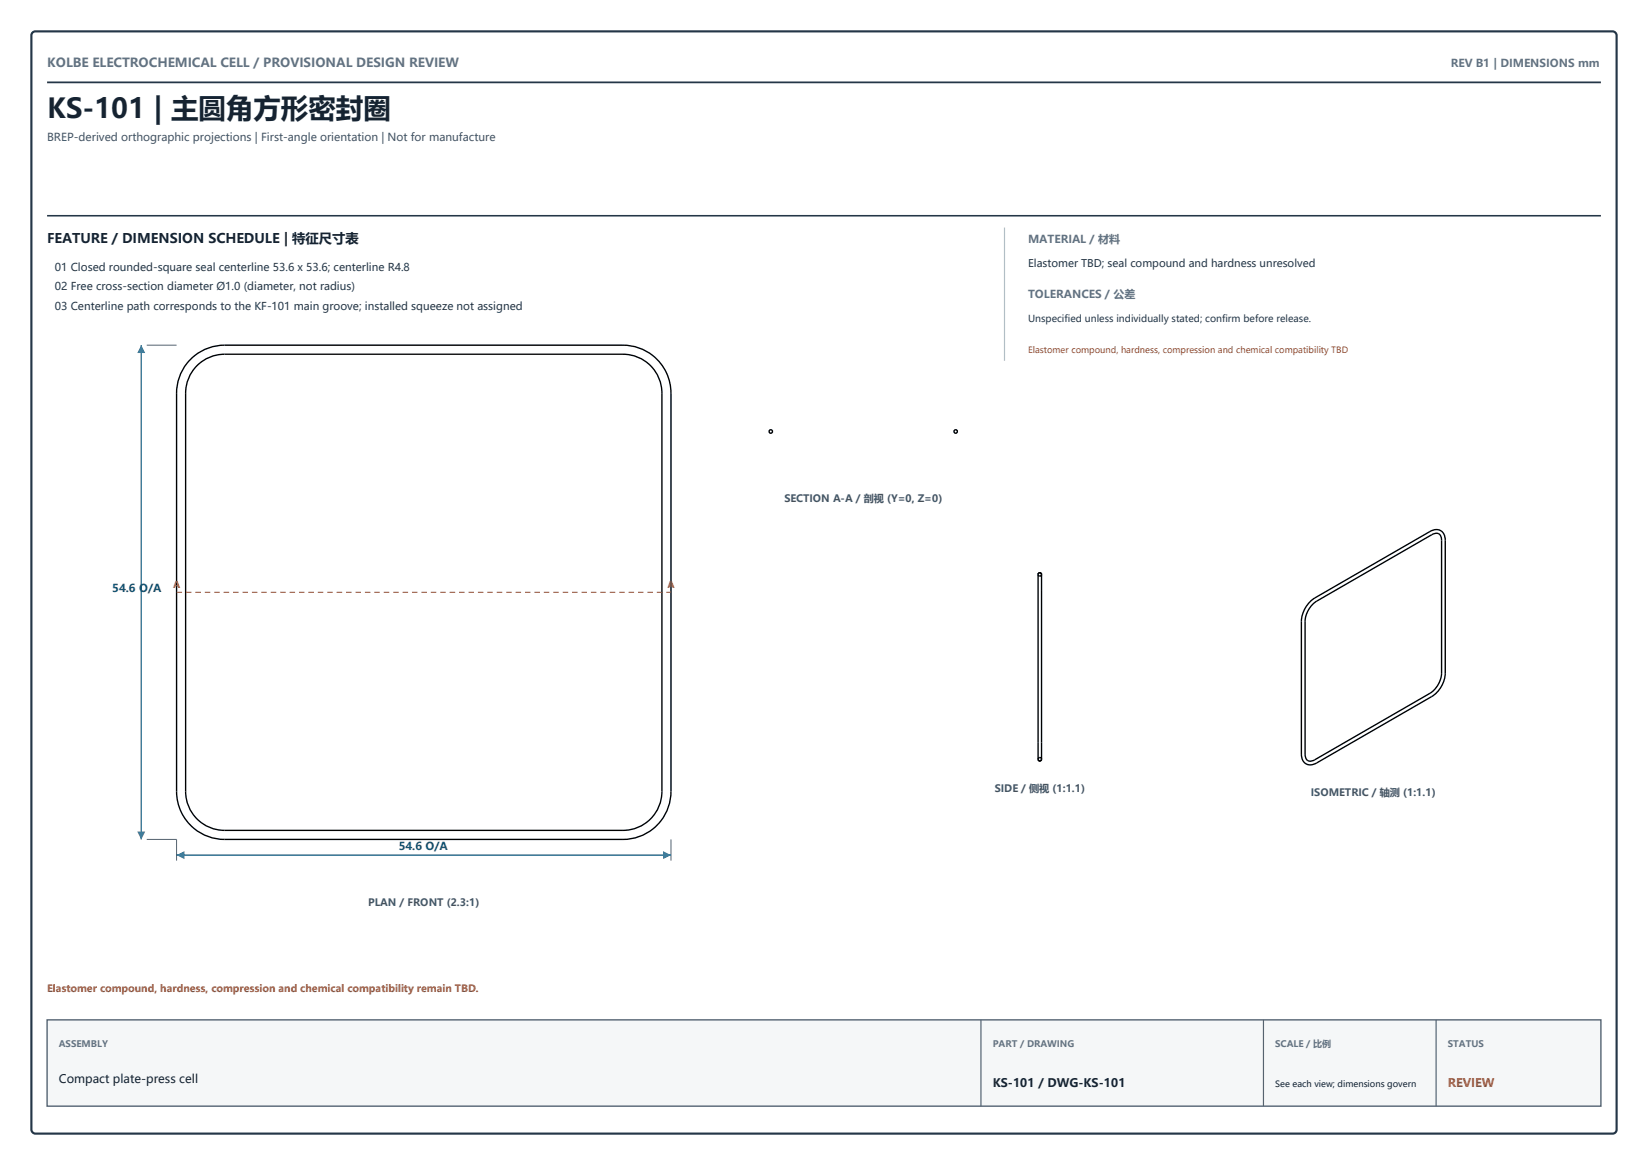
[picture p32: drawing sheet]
<svg xmlns="http://www.w3.org/2000/svg" width="315mm" height="223mm" viewBox="0 0 315 223" stroke-linecap="round" stroke-linejoin="round" font-family="sans-serif">
<defs><g id="words">
<text font-size="5.3" fill="#162331" x="9" y="22.5">KS-101 | 主圆角方形密封圈</text>
<text font-size="2.5" fill="#162331" x="9" y="46.5">FEATURE / DIMENSION SCHEDULE | 特征尺寸表</text>
<text font-size="2.4" fill="#607283" x="9" y="12.7">KOLBE ELECTROCHEMICAL CELL / PROVISIONAL DESIGN REVIEW</text>
<g font-size="2.3" fill="#162331">
<text x="11.3" y="207">Compact plate-press cell</text>
<text x="189.8" y="207.8">KS-101 / DWG-KS-101</text>
</g>
<text font-size="2.3" fill="#9b4b2a" x="276.8" y="207.8">REVIEW</text>
<g font-size="2.1" fill="#607283">
<text x="277.3" y="12.7">REV B1 | DIMENSIONS mm</text>
<text x="196.5" y="46.5">MATERIAL / 材料</text>
<text x="196.5" y="57">TOLERANCES / 公差</text>
</g>
<text font-size="2.1" fill="#435464" x="9" y="27">BREP-derived orthographic projections | First-angle orientation | Not for manufacture</text>
<g font-size="2.1" fill="#243647">
<text x="10.5" y="51.7">01 Closed rounded-square seal centerline 53.6 x 53.6; centerline R4.8</text>
<text x="10.5" y="55.5">02 Free cross-section diameter Ø1.0 (diameter, not radius)</text>
<text x="10.5" y="59.3">03 Centerline path corresponds to the KF-101 main groove; installed squeeze not assigned</text>
</g>
<g font-size="2.1" fill="#14526f">
<text x="21.5" y="113.2">54.6 O/A</text>
<text x="76.2" y="162.6">54.6 O/A</text>
</g>
<text font-size="2" fill="#243647" x="196.5" y="51">Elastomer TBD; seal compound and hardness unresolved</text>
<g font-size="1.9" fill="#435464">
<text x="149.9" y="96">SECTION A-A / 剖视 (Y=0, Z=0)</text>
<text x="190.1" y="151.5">SIDE / 侧视 (1:1.1)</text>
<text x="250.5" y="152.2">ISOMETRIC / 轴测 (1:1.1)</text>
<text x="70.3" y="173.2">PLAN / FRONT (2.3:1)</text>
</g>
<text font-size="1.9" fill="#9b4b2a" x="9" y="189.8">Elastomer compound, hardness, compression and chemical compatibility remain TBD.</text>
<text font-size="1.8" fill="#243647" x="196.5" y="61.5">Unspecified unless individually stated; confirm before release.</text>
<g font-size="1.8" fill="#9b4b2a">
<text x="33.1" y="112.4">A</text>
<text x="127.6" y="112.4">A</text>
</g>
<g font-size="1.7" fill="#607283">
<text x="11.3" y="200.2">ASSEMBLY</text>
<text x="189.8" y="200.2">PART / DRAWING</text>
<text x="243.8" y="200.2">SCALE / 比例</text>
<text x="276.8" y="200.2">STATUS</text>
</g>
<text font-size="1.6" fill="#9b4b2a" x="196.5" y="67.5">Elastomer compound, hardness, compression and chemical compatibility TBD</text>
<text font-size="1.6" fill="#162331" x="243.8" y="207.8">See each view; dimensions govern</text>
</g></defs>
<path d="M6.2 6.2l.5-.2h301.5a.81 .81 0 0 1 .8 .7v209.3a.75 .75 0 0 1-.8 .7h-301.5a.81 .81 0 0 1-.7-.7v-209.3z" fill="none" stroke="#243647" stroke-width=".41"/>
<path d="M9 15.7h297" fill="none" stroke="#243647" stroke-width=".34"/>
<path d="M36.6 68.6a9.2 9.2 0 0 1 6.3-2.6h76.2a9.2 9.2 0 0 1 9.1 9.2v76.1a9.2 9.2 0 0 1-9.1 9.2h-76.2a9.2 9.2 0 0 1-9.2-9.2v-76.1a9.2 9.2 0 0 1 2.9-6.6zM37.7 69.9a7.4 7.4 0 0 1 5.2-2.2h76.2a7.4 7.4 0 0 1 7.4 7.5v76.1a7.4 7.4 0 0 1-7.4 7.5h-76.2a7.4 7.4 0 0 1-7.4-7.5v-76.1a7.4 7.4 0 0 1 2.2-5.3zM147.1 82.3l.2-.1 .3 .1v.4l-.3 .1-.2-.1zM182.4 82.3l.3-.1 .2 .1v.4l-.2 .1-.3-.1zM198.4 109.8v35.4M198.4 109.8a.33 .33 0 0 1 .4-.3 .33 .33 0 0 1 .3 .3M198.4 109.8a.33 .33 0 0 0 .4 .4 .33 .33 0 0 0 .3-.4M199.1 109.8v35.4M250.5 114.9l.8-.6 22-12.7a1.81 1.81 0 0 1 2.1-.1 1.81 1.81 0 0 1 .8 1.8v25.4a5.6 5.6 0 0 1-2.5 4.5l-22 12.7a1.81 1.81 0 0 1-2.1 .1 1.81 1.81 0 0 1-.9-1.8v-25.4a5.7 5.7 0 0 1 1.8-3.9zM251 115.5l.7-.6 22-12.7a1.12 1.12 0 0 1 1.3-.1 1.12 1.12 0 0 1 .5 1.2v25.4a4.9 4.9 0 0 1-2.2 3.9l-22 12.7a1.12 1.12 0 0 1-1.3 .1 1.12 1.12 0 0 1-.5-1.2v-25.4a5 5 0 0 1 1.5-3.3zM198.4 145.2a.33 .33 0 0 0 .4 .3 .33 .33 0 0 0 .3-.3M198.4 145.2a.33 .33 0 0 1 .4-.4 .33 .33 0 0 1 .3 .4" fill="none" stroke="#000" stroke-width=".26"/>
<path d="M33.7 113.2h94.5" fill="none" stroke="#b14b27" stroke-width=".19" stroke-dasharray="1.1 .7" stroke-linecap="butt"/>
<path d="M33.7 160.5v4.1M128.2 160.5v4.1" fill="none" stroke="#526171" stroke-width=".19"/>
<path d="M33.7 163.5h94.5" fill="none" stroke="#246b8e" stroke-width=".26"/>
<path d="M33.7 163.5l1.6-.7v1.5zM126.7 162.8v1.5l1.5-.8z" fill="#246b8e"/>
<path d="M28.1 66h5.6M28.1 160.5h5.6" fill="none" stroke="#526171" stroke-width=".19"/>
<path d="M27 66v94.5" fill="none" stroke="#246b8e" stroke-width=".26"/>
<path d="M27 66l-.7 1.5h1.5zM26.3 159h1.5l-.8 1.5z" fill="#246b8e"/>
<path d="M9 41.3h297" fill="none" stroke="#243647" stroke-width=".3"/>
<path d="M192 43.5v25.5" fill="none" stroke="#b4c0ca" stroke-width=".22"/>
<path d="M9 195h297v16.5h-297z" fill="#f5f7f8" stroke="#526171" stroke-width=".26"/>
<path d="M187.5 195v16.5M241.5 195v16.5M274.5 195v16.5" fill="none" stroke="#526171" stroke-width=".22"/>
<use href="#words"/>
</svg>
